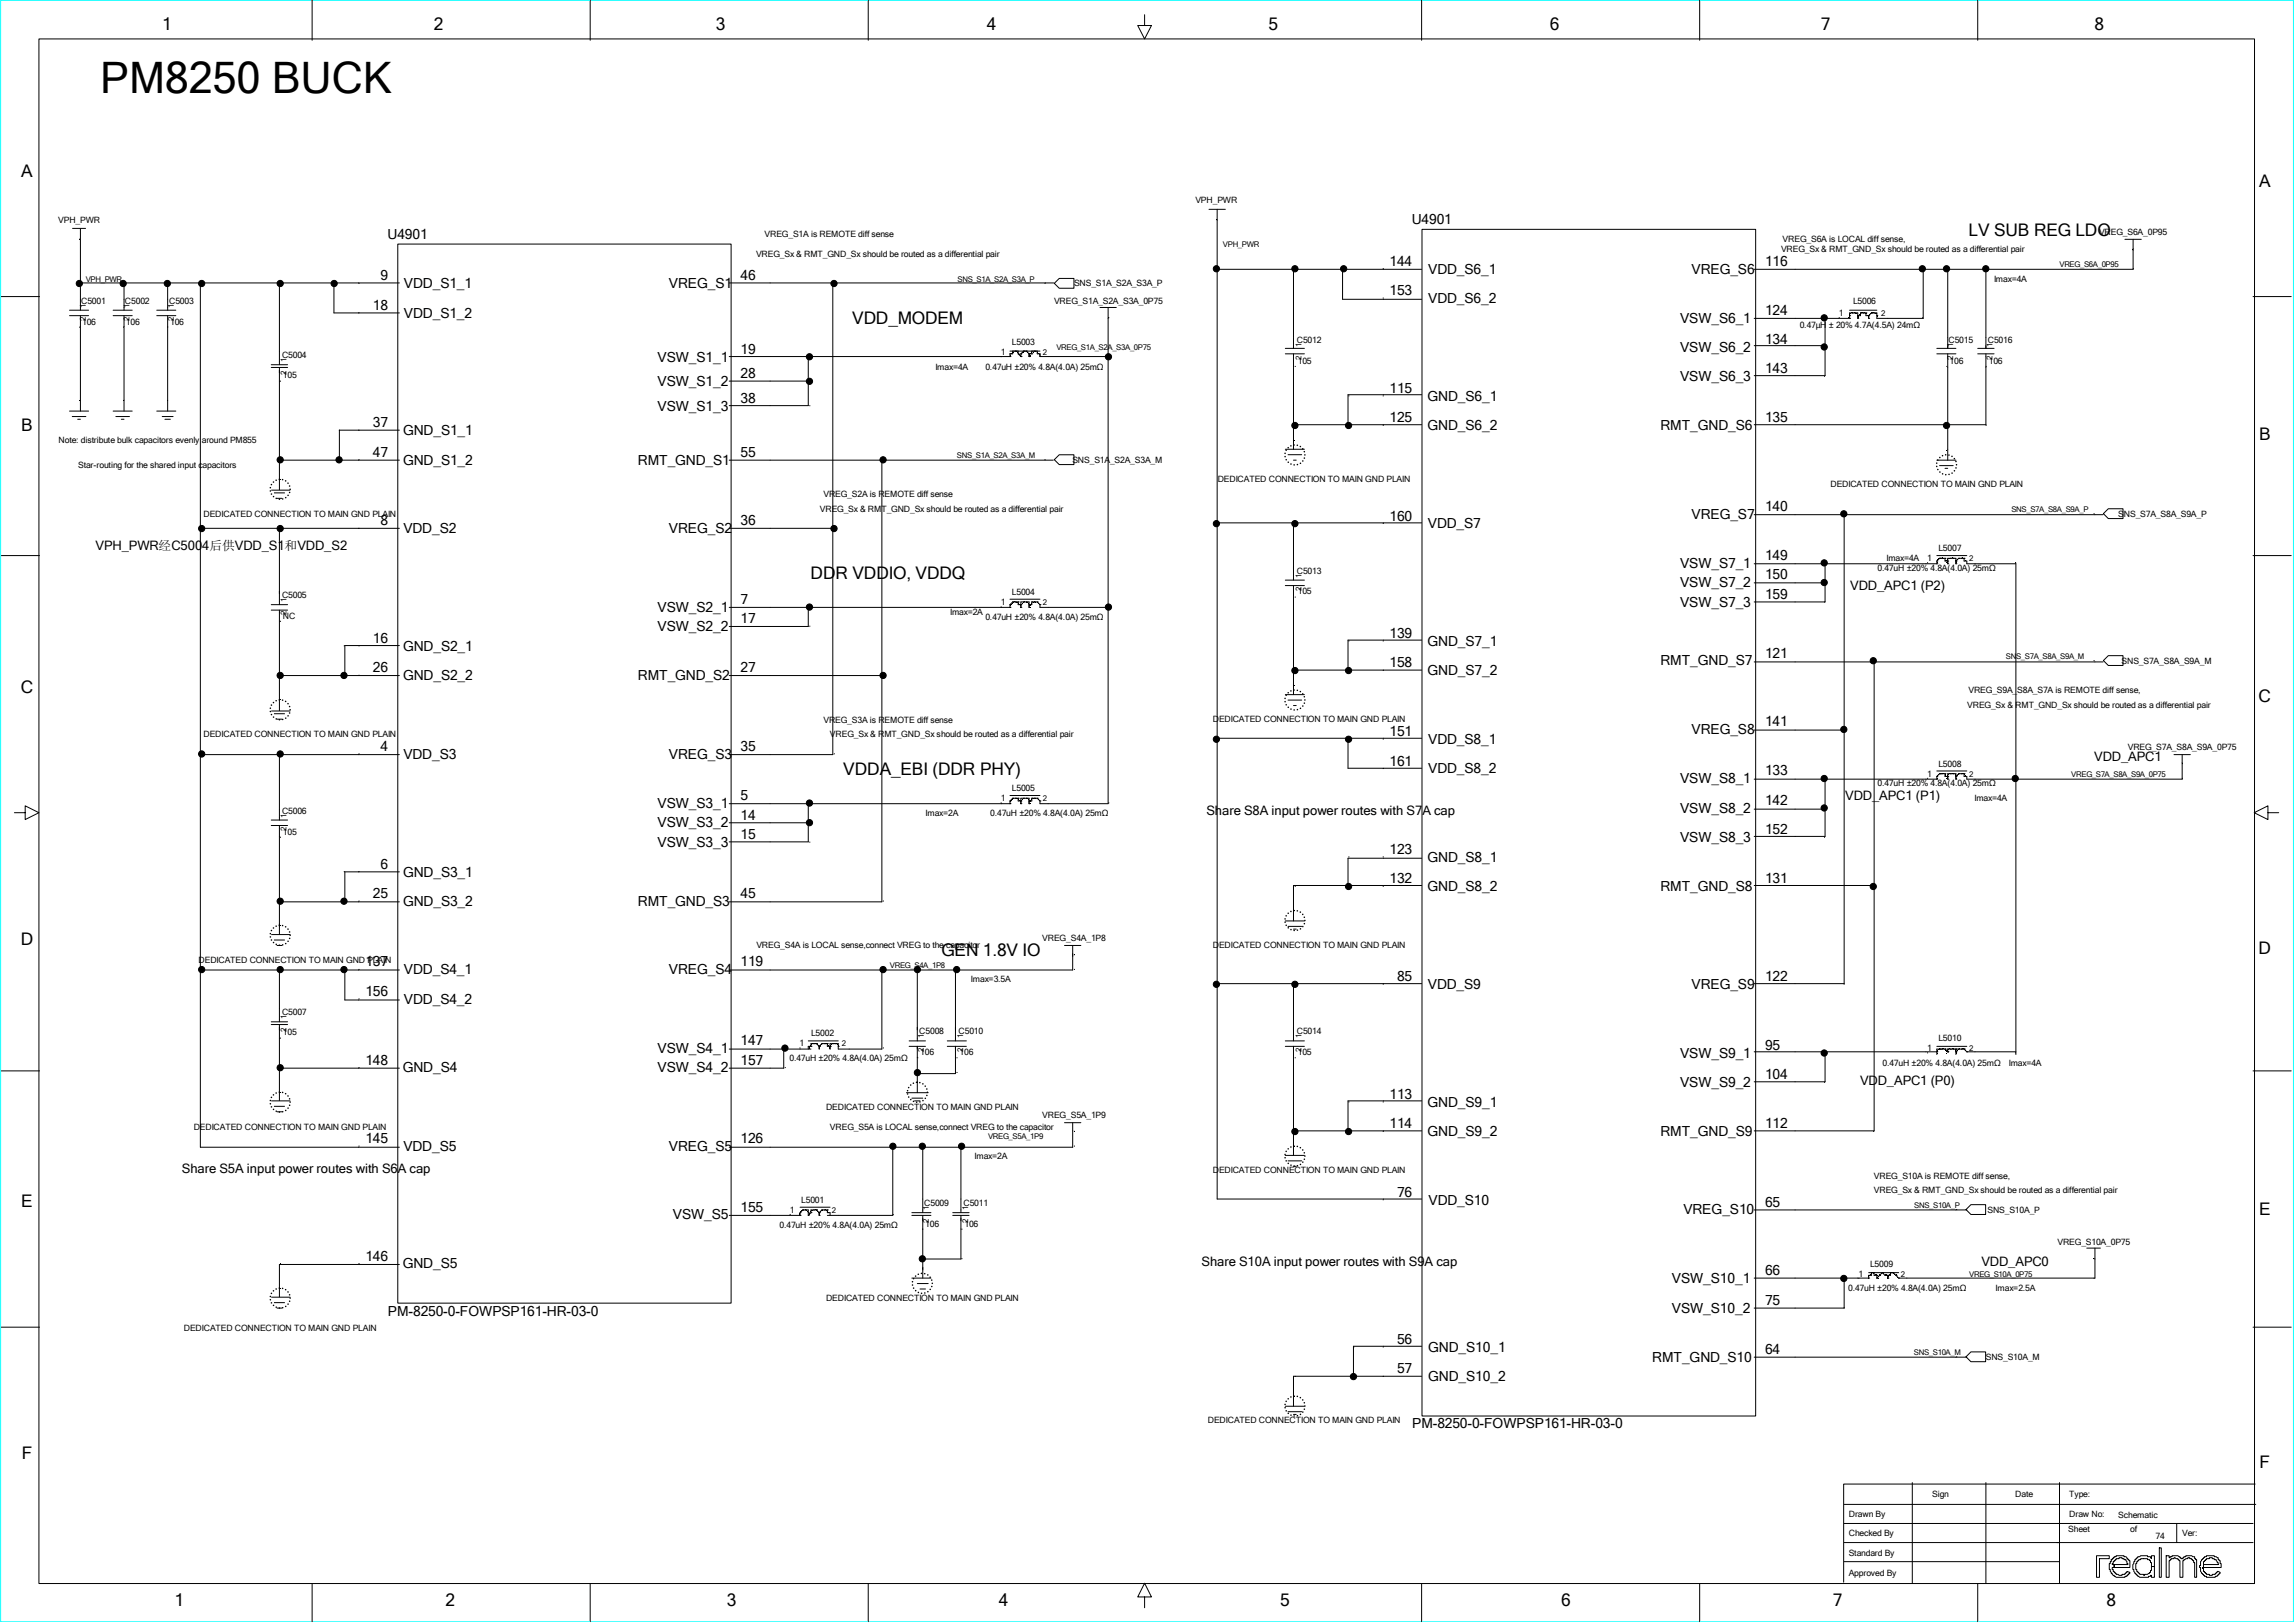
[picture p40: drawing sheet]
<svg xmlns="http://www.w3.org/2000/svg" width="297mm" height="210mm" viewBox="0 0 297 210" stroke-linecap="round" stroke-linejoin="round" font-family="sans-serif">
<defs><g id="words">
<text font-size="5.6" x="13" y="12">PM8250 BUCK</text>
<g font-size="2.2">
<text x="21" y="3.8">1</text>
<text x="56.1" y="3.8">2</text>
<text x="92.6" y="3.8">3</text>
<text x="127.7" y="3.8">4</text>
<text x="164.2" y="3.8">5</text>
<text x="200.6" y="3.8">6</text>
<text x="235.7" y="3.8">7</text>
<text x="271" y="3.8">8</text>
<text x="2.8" y="23">A</text>
<text x="292.4" y="24.1">A</text>
<text x="254.7" y="30.5">LV SUB REG LDO</text>
<text x="110.3" y="41.9">VDD_MODEM</text>
<text x="2.8" y="55.8">B</text>
<text x="292.4" y="56.9">B</text>
<text x="104.9" y="74.9">DDR VDDIO, VDDQ</text>
<text x="2.7" y="89.7">C</text>
<text x="292.3" y="90.8">C</text>
<text x="109.1" y="100.3">VDDA_EBI (DDR PHY)</text>
<text x="2.7" y="122.3">D</text>
<text x="121.8" y="123.7">GEN 1.8V IO</text>
<text x="292.3" y="123.4">D</text>
<text x="2.8" y="156.1">E</text>
<text x="292.4" y="157.3">E</text>
<text x="2.8" y="188.8">F</text>
<text x="292.4" y="189.9">F</text>
<text x="22.6" y="207.8">1</text>
<text x="57.7" y="207.8">2</text>
<text x="94.1" y="207.8">3</text>
<text x="129.3" y="207.8">4</text>
<text x="165.7" y="207.8">5</text>
<text x="202" y="207.8">6</text>
<text x="237.2" y="207.8">7</text>
<text x="272.6" y="207.8">8</text>
</g>
<g font-size="1.8">
<text x="182.7" y="29">U4901</text>
<text x="50.2" y="30.9">U4901</text>
<text x="179.8" y="34.4">144</text>
<text x="184.8" y="35.4">VDD_S6_1</text>
<text x="218.9" y="35.4">VREG_S6</text>
<text x="228.4" y="34.4">116</text>
<text x="48.3" y="40.1">18</text>
<text x="49.2" y="36.3">9</text>
<text x="52.3" y="37.3">VDD_S1_1</text>
<text x="52.3" y="41.1">VDD_S1_2</text>
<text x="86.6" y="37.3">VREG_S1</text>
<text x="95.8" y="36.3">46</text>
<text x="179.8" y="38.2">153</text>
<text x="184.8" y="39.2">VDD_S6_2</text>
<text x="217.4" y="41.7">VSW_S6_1</text>
<text x="228.4" y="40.7">124</text>
<text x="85.1" y="46.8">VSW_S1_1</text>
<text x="95.8" y="45.8">19</text>
<text x="217.4" y="45.5">VSW_S6_2</text>
<text x="228.4" y="44.5">134</text>
<text x="85.1" y="50">VSW_S1_2</text>
<text x="85.1" y="53.1">VSW_S1_3</text>
<text x="95.8" y="52.1">38</text>
<text x="95.8" y="48.9">28</text>
<text x="179.8" y="50.8">115</text>
<text x="184.7" y="51.9">GND_S6_1</text>
<text x="217.4" y="49.3">VSW_S6_3</text>
<text x="228.4" y="48.3">143</text>
<text x="48.3" y="59.1">47</text>
<text x="48.3" y="55.3">37</text>
<text x="52.2" y="56.3">GND_S1_1</text>
<text x="95.8" y="59.1">55</text>
<text x="179.8" y="54.7">125</text>
<text x="184.7" y="55.7">GND_S6_2</text>
<text x="214.9" y="55.7">RMT_GND_S6</text>
<text x="228.4" y="54.7">135</text>
<text x="52.2" y="60.1">GND_S1_2</text>
<text x="82.5" y="60.1">RMT_GND_S1</text>
<text x="49.2" y="68">8</text>
<text x="52.2" y="69">VDD_S2</text>
<text x="86.6" y="69">VREG_S2</text>
<text x="95.8" y="68">36</text>
<text x="179.8" y="67.4">160</text>
<text x="184.8" y="68.4">VDD_S7</text>
<text x="218.9" y="67.1">VREG_S7</text>
<text x="228.4" y="66.1">140</text>
<text x="217.4" y="73.5">VSW_S7_1</text>
<text x="217.4" y="76">VSW_S7_2</text>
<text x="228.4" y="77.5">159</text>
<text x="228.4" y="75">150</text>
<text x="228.4" y="72.4">149</text>
<text x="48.3" y="83.2">16</text>
<text x="85.1" y="79.2">VSW_S2_1</text>
<text x="85.1" y="81.7">VSW_S2_2</text>
<text x="95.8" y="80.6">17</text>
<text x="95.8" y="78.1">7</text>
<text x="179.8" y="82.6">139</text>
<text x="184.7" y="83.6">GND_S7_1</text>
<text x="217.4" y="78.5">VSW_S7_3</text>
<text x="48.3" y="87">26</text>
<text x="52.2" y="84.2">GND_S2_1</text>
<text x="52.2" y="88">GND_S2_2</text>
<text x="82.5" y="88">RMT_GND_S2</text>
<text x="95.8" y="87">27</text>
<text x="179.8" y="86.4">158</text>
<text x="184.7" y="87.4">GND_S7_2</text>
<text x="214.9" y="86.1">RMT_GND_S7</text>
<text x="228.4" y="85.1">121</text>
<text x="179.8" y="95.3">151</text>
<text x="218.9" y="95">VREG_S8</text>
<text x="228.4" y="94">141</text>
<text x="49.2" y="97.2">4</text>
<text x="52.2" y="98.2">VDD_S3</text>
<text x="86.6" y="98.2">VREG_S3</text>
<text x="95.8" y="97.2">35</text>
<text x="179.8" y="99.1">161</text>
<text x="184.8" y="96.3">VDD_S8_1</text>
<text x="184.8" y="100.1">VDD_S8_2</text>
<text x="217.4" y="101.3">VSW_S8_1</text>
<text x="228.4" y="100.3">133</text>
<text x="85.1" y="104.5">VSW_S3_1</text>
<text x="85.1" y="107.1">VSW_S3_2</text>
<text x="95.8" y="106">14</text>
<text x="95.8" y="103.5">5</text>
<text x="217.4" y="105.2">VSW_S8_2</text>
<text x="228.4" y="108">152</text>
<text x="228.4" y="104.1">142</text>
<text x="49.2" y="112.4">6</text>
<text x="52.2" y="113.4">GND_S3_1</text>
<text x="85.1" y="109.6">VSW_S3_3</text>
<text x="95.8" y="108.6">15</text>
<text x="179.8" y="110.5">123</text>
<text x="184.7" y="111.5">GND_S8_1</text>
<text x="217.4" y="109">VSW_S8_3</text>
<text x="48.3" y="116.2">25</text>
<text x="52.2" y="117.2">GND_S3_2</text>
<text x="82.5" y="117.2">RMT_GND_S3</text>
<text x="95.8" y="116.2">45</text>
<text x="179.8" y="114.3">132</text>
<text x="184.7" y="115.3">GND_S8_2</text>
<text x="214.9" y="115.3">RMT_GND_S8</text>
<text x="228.4" y="114.3">131</text>
<text x="47.3" y="125.1">137</text>
<text x="95.8" y="125.1">119</text>
<text x="47.3" y="128.9">156</text>
<text x="52.3" y="126.1">VDD_S4_1</text>
<text x="52.3" y="129.9">VDD_S4_2</text>
<text x="86.6" y="126.1">VREG_S4</text>
<text x="180.8" y="127">85</text>
<text x="184.8" y="128">VDD_S9</text>
<text x="218.9" y="128">VREG_S9</text>
<text x="228.4" y="127">122</text>
<text x="47.3" y="137.8">148</text>
<text x="85.1" y="136.2">VSW_S4_1</text>
<text x="95.8" y="137.8">157</text>
<text x="95.8" y="135.2">147</text>
<text x="217.4" y="136.9">VSW_S9_1</text>
<text x="228.4" y="135.8">95</text>
<text x="52.1" y="138.8">GND_S4</text>
<text x="85.1" y="138.8">VSW_S4_2</text>
<text x="179.8" y="142.2">113</text>
<text x="184.7" y="143.2">GND_S9_1</text>
<text x="217.4" y="140.7">VSW_S9_2</text>
<text x="228.4" y="139.7">104</text>
<text x="47.3" y="147.9">145</text>
<text x="52.2" y="148.9">VDD_S5</text>
<text x="86.6" y="148.9">VREG_S5</text>
<text x="95.8" y="147.9">126</text>
<text x="179.8" y="146">114</text>
<text x="184.7" y="147">GND_S9_2</text>
<text x="214.9" y="147">RMT_GND_S9</text>
<text x="228.4" y="146">112</text>
<text x="180.8" y="154.9">76</text>
<text x="184.9" y="155.9">VDD_S10</text>
<text x="87.1" y="157.8">VSW_S5</text>
<text x="95.8" y="156.8">155</text>
<text x="217.8" y="157.1">VREG_S10</text>
<text x="228.4" y="156.1">65</text>
<text x="47.3" y="163.1">146</text>
<text x="52.1" y="164.1">GND_S5</text>
<text x="216.4" y="166">VSW_S10_1</text>
<text x="228.4" y="165">66</text>
<text x="50.2" y="170.2">PM-8250-0-FOWPSP161-HR-03-0</text>
<text x="180.8" y="173.9">56</text>
<text x="216.4" y="169.8">VSW_S10_2</text>
<text x="228.4" y="168.8">75</text>
<text x="180.8" y="177.7">57</text>
<text x="184.8" y="174.9">GND_S10_1</text>
<text x="184.8" y="178.7">GND_S10_2</text>
<text x="213.8" y="176.2">RMT_GND_S10</text>
<text x="228.4" y="175.2">64</text>
<text x="182.7" y="184.8">PM-8250-0-FOWPSP161-HR-03-0</text>
</g>
<g font-size="1.7">
<text x="12.4" y="71.2">VPH_PWR经C5004后供VDD_S1和VDD_S2</text>
<text x="239.4" y="76.3">VDD_APC1 (P2)</text>
<text x="271" y="98.5">VDD_APC1</text>
<text x="156.1" y="105.5">Share S8A input power routes with S7A cap</text>
<text x="238.8" y="103.5">VDD_APC1 (P1)</text>
<text x="240.7" y="140.3">VDD_APC1 (P0)</text>
<text x="23.5" y="151.8">Share S5A input power routes with S6A cap</text>
<text x="155.5" y="163.8">Share S10A input power routes with S9A cap</text>
<text x="256.4" y="163.8">VDD_APC0</text>
</g>
<g font-size="1.1">
<text x="7.5" y="28.8">VPH_PWR</text>
<text x="154.7" y="26.3">VPH_PWR</text>
<text x="97.8" y="33.3">VREG_Sx &amp; RMT_GND_Sx should be routed as a differential pair</text>
<text x="98.9" y="30.7">VREG_S1A is REMOTE diff sense</text>
<text x="230.5" y="32.6">VREG_Sx &amp; RMT_GND_Sx should be routed as a differential pair</text>
<text x="230.7" y="31.4">VREG_S6A is LOCAL diff sense,</text>
<text x="271.6" y="30.5">VREG_S6A_0P95</text>
<text x="10.5" y="39.4">C5001</text>
<text x="16.2" y="39.4">C5002</text>
<text x="21.9" y="39.4">C5003</text>
<text x="136.4" y="39.4">VREG_S1A_S2A_S3A_0P75</text>
<text x="139" y="37.1">SNS_S1A_S2A_S3A_P</text>
<text x="238" y="40.9">1</text>
<text x="239.8" y="39.3">L5006</text>
<text x="258" y="36.4">Imax=4A</text>
<text x="10.6" y="42">106</text>
<text x="16.3" y="42">106</text>
<text x="22" y="42">106</text>
<text x="36.5" y="46.3">C5004</text>
<text x="121" y="47.8">Imax=4A</text>
<text x="127.5" y="47.8">0.47uH ±20% 4.8A(4.0A) 25mΩ</text>
<text x="129.5" y="45.9">1</text>
<text x="131" y="44.6">L5003</text>
<text x="167.8" y="44.4">C5012</text>
<text x="168" y="47.1">105</text>
<text x="232.9" y="42.5">0.47μH ± 20% 4.7A(4.5A) 24mΩ</text>
<text x="252.2" y="44.4">C5015</text>
<text x="252.3" y="47.1">106</text>
<text x="257.2" y="44.4">C5016</text>
<text x="257.4" y="47.1">106</text>
<text x="36.6" y="49">105</text>
<text x="7.6" y="57.3">Note: distribute bulk capacitors evenly around PM855</text>
<text x="138.8" y="59.9">SNS_S1A_S2A_S3A_M</text>
<text x="10.1" y="60.5">Star-routing for the shared input capacitors</text>
<text x="106.6" y="64.3">VREG_S2A is REMOTE diff sense</text>
<text x="157.6" y="62.3">DEDICATED CONNECTION TO MAIN GND PLAIN</text>
<text x="236.9" y="63">DEDICATED CONNECTION TO MAIN GND PLAIN</text>
<text x="26.3" y="66.9">DEDICATED CONNECTION TO MAIN GND PLAIN</text>
<text x="106.1" y="66.2">VREG_Sx &amp; RMT_GND_Sx should be routed as a differential pair</text>
<text x="250.9" y="71.3">L5007</text>
<text x="274.1" y="66.9">SNS_S7A_S8A_S9A_P</text>
<text x="36.5" y="77.4">C5005</text>
<text x="131" y="77">L5004</text>
<text x="167.8" y="74.2">C5013</text>
<text x="168" y="76.9">105</text>
<text x="243" y="73.9">0.47uH ±20% 4.8A(4.0A) 25mΩ</text>
<text x="244.1" y="72.6">Imax=4A</text>
<text x="249.4" y="72.6">1</text>
<text x="36.6" y="80.1">NC</text>
<text x="122.9" y="79.5">Imax=2A</text>
<text x="127.5" y="80.2">0.47uH ±20% 4.8A(4.0A) 25mΩ</text>
<text x="129.5" y="78.3">1</text>
<text x="254.7" y="89.7">VREG_S9A_S8A_S7A is REMOTE diff sense,</text>
<text x="274.6" y="85.9">SNS_S7A_S8A_S9A_M</text>
<text x="26.3" y="95.4">DEDICATED CONNECTION TO MAIN GND PLAIN</text>
<text x="106.6" y="93.5">VREG_S3A is REMOTE diff sense</text>
<text x="107.4" y="95.4">VREG_Sx &amp; RMT_GND_Sx should be routed as a differential pair</text>
<text x="156.9" y="93.4">DEDICATED CONNECTION TO MAIN GND PLAIN</text>
<text x="254.6" y="91.6">VREG_Sx &amp; RMT_GND_Sx should be routed as a differential pair</text>
<text x="243" y="101.8">0.47uH ±20% 4.8A(4.0A) 25mΩ</text>
<text x="249.4" y="100.5">1</text>
<text x="250.9" y="99.2">L5008</text>
<text x="275.4" y="97.1">VREG_S7A_S8A_S9A_0P75</text>
<text x="36.5" y="105.3">C5006</text>
<text x="36.6" y="108">105</text>
<text x="119.8" y="105.6">Imax=2A</text>
<text x="128.2" y="105.6">0.47uH ±20% 4.8A(4.0A) 25mΩ</text>
<text x="129.5" y="103.7">1</text>
<text x="131" y="102.4">L5005</text>
<text x="255.5" y="103.7">Imax=4A</text>
<text x="25.7" y="124.6">DEDICATED CONNECTION TO MAIN GND PLAIN</text>
<text x="97.9" y="122.7">VREG_S4A is LOCAL sense,connect VREG to the capacitor</text>
<text x="134.9" y="121.8">VREG_S4A_1P8</text>
<text x="156.9" y="122.6">DEDICATED CONNECTION TO MAIN GND PLAIN</text>
<text x="36.5" y="131.3">C5007</text>
<text x="125.7" y="127.1">Imax=3.5A</text>
<text x="36.6" y="134">105</text>
<text x="102.2" y="137.3">0.47uH ±20% 4.8A(4.0A) 25mΩ</text>
<text x="103.5" y="135.4">1</text>
<text x="105" y="134.1">L5002</text>
<text x="119" y="133.9">C5008</text>
<text x="119.1" y="136.5">106</text>
<text x="124" y="133.9">C5010</text>
<text x="124.2" y="136.5">106</text>
<text x="167.8" y="133.9">C5014</text>
<text x="168" y="136.5">105</text>
<text x="243.6" y="137.9">0.47uH ±20% 4.8A(4.0A) 25mΩ</text>
<text x="249.4" y="136">1</text>
<text x="250.9" y="134.7">L5010</text>
<text x="260" y="137.9">Imax=4A</text>
<text x="106.9" y="143.6">DEDICATED CONNECTION TO MAIN GND PLAIN</text>
<text x="25.1" y="146.2">DEDICATED CONNECTION TO MAIN GND PLAIN</text>
<text x="107.4" y="146.2">VREG_S5A is LOCAL sense,connect VREG to the capacitor</text>
<text x="126.1" y="150">Imax=2A</text>
<text x="134.9" y="144.6">VREG_S5A_1P9</text>
<text x="103.7" y="155.7">L5001</text>
<text x="156.9" y="151.8">DEDICATED CONNECTION TO MAIN GND PLAIN</text>
<text x="242.5" y="152.5">VREG_S10A is REMOTE diff sense,</text>
<text x="242.5" y="154.4">VREG_Sx &amp; RMT_GND_Sx should be routed as a differential pair</text>
<text x="100.9" y="158.8">0.47uH ±20% 4.8A(4.0A) 25mΩ</text>
<text x="102.2" y="156.9">1</text>
<text x="119.6" y="156">C5009</text>
<text x="119.7" y="158.7">106</text>
<text x="124.7" y="156">C5011</text>
<text x="124.8" y="158.7">106</text>
<text x="257.2" y="156.9">SNS_S10A_P</text>
<text x="266.3" y="161.1">VREG_S10A_0P75</text>
<text x="239.2" y="167.1">0.47uH ±20% 4.8A(4.0A) 25mΩ</text>
<text x="240.5" y="165.2">1</text>
<text x="242" y="163.9">L5009</text>
<text x="258.3" y="167.1">Imax=2.5A</text>
<text x="23.8" y="172.2">DEDICATED CONNECTION TO MAIN GND PLAIN</text>
<text x="106.9" y="168.4">DEDICATED CONNECTION TO MAIN GND PLAIN</text>
<text x="257" y="176">SNS_S10A_M</text>
<text x="156.3" y="184.1">DEDICATED CONNECTION TO MAIN GND PLAIN</text>
<text x="239.3" y="196.3">Drawn By</text>
<text x="250" y="193.7">Sign</text>
<text x="260.8" y="193.7">Date</text>
<text x="267.8" y="193.7">Type:</text>
<text x="267.8" y="196.3">Draw No:</text>
<text x="274.1" y="196.4">Schematic</text>
<text x="239.3" y="198.8">Checked By</text>
<text x="239.3" y="201.3">Standard By</text>
<text x="239.3" y="203.9">Approved By</text>
<text x="267.7" y="198.3">Sheet</text>
<text x="275.7" y="198.3">of</text>
<text x="279" y="199.2">74</text>
<text x="282.4" y="198.8">Ver:</text>
</g>
<g font-size="1">
<text x="158.3" y="32">VPH_PWR</text>
<text x="266.5" y="34.5">VREG_S6A_0P95</text>
<text x="11.1" y="41.6" transform="rotate(-90 11.1 41.6)">2</text>
<text x="11.1" y="39.9" transform="rotate(-90 11.1 39.9)">1</text>
<text x="11.1" y="36.4">VPH_PWR</text>
<text x="16.8" y="41.6" transform="rotate(-90 16.8 41.6)">2</text>
<text x="16.8" y="39.9" transform="rotate(-90 16.8 39.9)">1</text>
<text x="22.5" y="41.6" transform="rotate(-90 22.5 41.6)">2</text>
<text x="22.5" y="39.9" transform="rotate(-90 22.5 39.9)">1</text>
<text x="123.9" y="36.4">SNS_S1A_S2A_S3A_P</text>
<text x="243.5" y="40.9">2</text>
<text x="37.1" y="46.8" transform="rotate(-90 37.1 46.8)">1</text>
<text x="134.9" y="45.9">2</text>
<text x="136.7" y="45.3">VREG_S1A_S2A_S3A_0P75</text>
<text x="168.4" y="46.6" transform="rotate(-90 168.4 46.6)">2</text>
<text x="168.4" y="44.9" transform="rotate(-90 168.4 44.9)">1</text>
<text x="252.8" y="46.6" transform="rotate(-90 252.8 46.6)">2</text>
<text x="252.8" y="44.9" transform="rotate(-90 252.8 44.9)">1</text>
<text x="257.8" y="46.6" transform="rotate(-90 257.8 46.6)">2</text>
<text x="257.8" y="44.9" transform="rotate(-90 257.8 44.9)">1</text>
<text x="37.1" y="48.5" transform="rotate(-90 37.1 48.5)">2</text>
<text x="123.8" y="59.2">SNS_S1A_S2A_S3A_M</text>
<text x="260.3" y="66.2">SNS_S7A_S8A_S9A_P</text>
<text x="37.1" y="77.9" transform="rotate(-90 37.1 77.9)">1</text>
<text x="168.4" y="76.5" transform="rotate(-90 168.4 76.5)">2</text>
<text x="168.4" y="74.7" transform="rotate(-90 168.4 74.7)">1</text>
<text x="254.8" y="72.6">2</text>
<text x="37.1" y="79.6" transform="rotate(-90 37.1 79.6)">2</text>
<text x="134.9" y="78.3">2</text>
<text x="259.6" y="85.2">SNS_S7A_S8A_S9A_M</text>
<text x="254.8" y="100.5">2</text>
<text x="268" y="100.5">VREG_S7A_S8A_S9A_0P75</text>
<text x="37.1" y="107.6" transform="rotate(-90 37.1 107.6)">2</text>
<text x="37.1" y="105.8" transform="rotate(-90 37.1 105.8)">1</text>
<text x="134.9" y="103.7">2</text>
<text x="115.2" y="125.2">VREG_S4A_1P8</text>
<text x="37.1" y="131.8" transform="rotate(-90 37.1 131.8)">1</text>
<text x="37.1" y="133.6" transform="rotate(-90 37.1 133.6)">2</text>
<text x="108.9" y="135.4">2</text>
<text x="119.6" y="136.1" transform="rotate(-90 119.6 136.1)">2</text>
<text x="119.6" y="134.4" transform="rotate(-90 119.6 134.4)">1</text>
<text x="124.6" y="136.1" transform="rotate(-90 124.6 136.1)">2</text>
<text x="124.6" y="134.4" transform="rotate(-90 124.6 134.4)">1</text>
<text x="168.4" y="136.1" transform="rotate(-90 168.4 136.1)">2</text>
<text x="168.4" y="134.4" transform="rotate(-90 168.4 134.4)">1</text>
<text x="254.8" y="136">2</text>
<text x="127.9" y="147.4">VREG_S5A_1P9</text>
<text x="107.7" y="156.9">2</text>
<text x="120.2" y="158.3" transform="rotate(-90 120.2 158.3)">2</text>
<text x="120.2" y="156.5" transform="rotate(-90 120.2 156.5)">1</text>
<text x="125.3" y="158.3" transform="rotate(-90 125.3 158.3)">2</text>
<text x="125.3" y="156.5" transform="rotate(-90 125.3 156.5)">1</text>
<text x="247.7" y="156.3">SNS_S10A_P</text>
<text x="246" y="165.2">2</text>
<text x="254.8" y="165.2">VREG_S10A_0P75</text>
<text x="247.7" y="175.3">SNS_S10A_M</text>
</g>
</g></defs>
<path d="M.1 0h296.7v209.8h-296.7z" fill="none" stroke="#0ff" stroke-width=".13"/>
<g fill="none" stroke="#000" stroke-width=".13">
<path d="M40.4 0v5.2M76.4 0v5.2M112.4 0v5.2M184 0v5.2M220 0v5.2M255.9 0v5.2M5 5h286.8v199.9h-286.8zM148.1 1.9v1.4h.9l-.9 1.7-.9-1.7h.9M.2 38.4h4.9M9.3 29.6h1.8M10.1 36.6h41.6M10.4 29.6v10.5"/>
<path d="M16.1 36.6v3.5M21.7 36.6v3.5M25.9 36.6v111.8h25.8M36.2 36.6v10.6M43.2 36.6v3.9h8.5M51.5 31.6h43.1v137h-43.1zM94.4 36.6h41.9M107.8 36.6v61h-13.4M137.1 36h1.9v1.3h-1.9l-.7-.6zM142.3 39.8h2.2M143.4 39.8v64.2h-8.8v-.4M156.5 27.1h2.1"/>
<path d="M157.5 27.1v128h26.5M157.5 34.8h26.5M167.4 34.8v10.3M173.7 34.8v3.9h10.3M184 29.7h43.2v153.5h-43.2zM248.9 34.8v6.4h-6v-.7h-.7M252.1 34.8v10.3M257 34.8v10.3M275 31h2.1M276 31v3.8h-49M291.6 38.4h4.9M9 53.2h2.5"/>
<path d="M9 40.8h2.5M9 40.1h2.5M9.3 53.9h1.8M10.1 54.2h.3M10.4 40.8v12.4M14.6 53.2h2.5M14.6 40.8h2.5M14.6 40.1h2.5M15 53.9h1.8M15.7 54.2h.4M16.1 40.8v12.4M20.3 53.2h2.5"/>
<path d="M20.3 40.8h2.5M20.3 40.1h2.5M21 53.9h1.4M21.3 54.2h.7M21.7 40.8v12.4M35.1 47.5h2.1M35.1 47.2h2.1M36.2 47.5v15.9M36.2 59.5h15.5M51.7 55.7h-7.8v3.8M94.4 59.5h41.9M94.4 46.1h36.3"/>
<path d="M94.4 49.3h10.2M104.6 46.1v6.4h-10.2M114.1 59.5v57.2h-19.7M130.7 45.8h.1M130.7 46.1h.1M130.7 45.8v.3M130.7 45.4h3.9M131.1 45.4v.4h-.4M131.4 45.4h.1M131.8 45.8h.1M131.8 45.4v.4M131.8 45.8l.3 .3"/>
<path d="M132.1 45.8h.1M132.1 46.1h.1M132.1 45.8v.3M132.5 45.4h.1M132.5 45.4l-.4 .4M132.8 45.4h.1M132.8 45.4l.4 .4M133.2 46.1h.1M133.2 45.8h.1M133.2 45.8h.3M133.2 45.8v.3M133.5 45.8h.1"/>
<path d="M133.5 45.4v.4M133.9 45.4h.1M134.2 45.4v.4h.4v.3h8.8M137.1 58.8h1.9v1.3h-1.9l-.7-.6zM166.3 58.1h2.5M166.3 45.8h2.5M166.3 45.1h2.5M166.7 58.8h1.8M167.4 59.5h.3M167.4 45.8v12.3M167.4 55h16.6M184 51.1h-9.6v3.9"/>
<path d="M227 41.2h12.4M227 44.7h9.2M236.2 41.2v7.4h-9.2M239.4 40.8h.1M239.4 41.2h.1M239.4 41.2v-.7h1v.7M239.4 40.1h3.5M239.7 40.5h.1M240.1 40.5h.1M240.4 41.2h.1M240.4 40.8h.1M240.8 40.5h.1"/>
<path d="M240.8 40.5h.7M240.8 40.5v.3h-.4M241.1 40.5h.1M241.5 40.5h.1M241.5 40.5v.3h.3M241.8 40.8h.1M241.8 41.2h.1M241.8 40.8v.4M242.2 40.5h.1M242.2 40.5l-.4 .3M242.5 40.5h.1M242.9 40.8h.1"/>
<path d="M250.6 59.5h2.5M250.6 45.8h2.5M250.6 45.1h2.5M252.1 45.8v13.7M255.9 45.8h2.2M255.9 45.1h2.2M257 45.8v9.2h-30M.2 71.9h4.9M25.9 68.4h25.8M35.1 63.4h2.5M35.1 78.9h2.1M35.1 78.2h2.1"/>
<path d="M35.5 63.8h1.4M35.8 64.5h.7M36.2 68.4v9.8M36.2 78.9v13.1M94.4 78.6h36.3M94.4 68.4h13.4M104.6 78.6v2.5h-10.2M130.7 78.2h.1M130.7 78.6h.1M130.7 78.2v.4M130.7 77.5h3.9M131.1 77.9h.1"/>
<path d="M131.1 77.9h.7M131.1 77.9l-.4 .3M131.4 77.9h.1M131.8 77.9h.1M131.8 77.9v.3h.3M132.1 78.2h.1M132.1 78.6h.1M132.1 78.6v-.7h1.1v.7M132.5 77.9h.1M132.8 77.9h.1M133.2 78.6h.1M133.2 78.2h.1"/>
<path d="M133.5 77.9h.1M133.5 77.9h.7M133.5 77.9v.3h-.3M133.9 77.9h.1M134.2 77.9h.1M134.2 77.9l.4 .3M134.6 78.2h.1M134.6 78.2v.4h8.8M157.5 67.7h26.5M166.3 75.8h2.5M166.3 75.1h2.5M167.4 67.7v7.4"/>
<path d="M167.4 75.8v14.1M227 66.6h45.2M227 72.9h23.6M227 75.4h9.2M236.2 72.9v5h-9.2M238.7 66.6v60.7h-11.7M250.6 72.6h.1M250.6 72.9h.1M250.6 71.9h3.9M250.6 72.6v.3M251 72.2h.1M251 60.2h1.8"/>
<path d="M251 72.2h.7M251 72.2l-.4 .4M251.7 72.2h.1M251.7 60.6h.4M251.7 72.2v.4h.4M252.1 72.6h.1M252.1 72.9h.1M252.1 72.9v-.7h1v.7M252.4 72.2h.1M252.8 72.2h.1M253.1 72.6h.1M253.1 72.9h.1"/>
<path d="M253.5 72.2h.1M253.5 72.2h.7M253.5 72.2l-.4 .4M253.8 72.2h.1M254.2 72.2h.1M254.2 72.2v.4h.3v.3h6.4v63.5M272.2 66.5l.6-.7h1.9v1.3h-1.9zM291.6 71.9h4.9M25.9 97.6h25.8M35.1 92h2.5M35.5 92.3h1.4M35.8 93.1h.7"/>
<path d="M36.2 97.6v8.5M36.2 87.4h15.5M51.7 83.5h-7.1v3.9M94.4 87.4h19.7M157.5 95.5h26.5M166.3 89.9h2.5M166.7 90.6h1.8M167.4 91.3h.3M167.4 86.7h16.6M174.4 95.5v3.9h9.6M184 82.8h-9.6v3.9M227 85.6h45.2"/>
<path d="M227 94.5h11.7M242.5 85.6v60.7h-15.5M250.6 99.8h3.9M272.2 85.5l.6-.7h1.9v1.3h-1.9zM281.3 97.6h2.2M282.4 97.6v3.2h-27.9v-.3h-.3v-.4M1.9 105.2h1.4v-.9l1.7 .9-1.7 .8v-.8M35.1 106.8h2.1M35.1 106.1h2.1M36.2 106.8v14.1M36.2 116.7h15.5M51.7 112.8h-7.1v3.9"/>
<path d="M94.4 104h36.3M94.4 106.5h10.2M104.6 104v4.9h-10.2M130.7 103.6h.1M130.7 104h.1M130.7 102.9h3.9M130.7 103.6v.4M131.1 103.3h.1M131.1 103.3h.7M131.1 103.3l-.4 .3M131.4 103.3h.1M131.8 103.3h.1"/>
<path d="M131.8 103.3v.3h.3M132.1 103.6h.1M132.1 104h.1M132.1 104v-.7h1.1v.7M132.5 103.3h.1M132.8 103.3h.1M133.2 104h.1M133.2 103.6h.1M133.5 103.3h.1M133.5 103.3h.7M133.5 103.3v.3h-.3M133.9 103.3h.1"/>
<path d="M134.2 103.3h.1M134.2 103.3l.4 .3M134.6 103.6h.1M166.3 119.2h2.5M166.7 119.9h1.8M184 114.6h-16.6v4.6M184 111h-9.6v3.6M227 114.6h15.5M227 100.8h23.6M227 104.7h9.2M236.2 100.8v7.4h-9.2M250.6 100.5h.1"/>
<path d="M250.6 100.8h.1M250.6 100.5v.3M251 100.1h.1M251 100.1h.7M251 100.1l-.4 .4M251.7 100.1h.1M251.7 100.1v.4h.4M252.1 100.5h.1M252.1 100.8h.1M252.1 100.8v-.7h1v.7M252.4 100.1h.1M252.8 100.1h.1"/>
<path d="M253.1 100.5h.1M253.1 100.8h.1M253.5 100.1h.1M253.5 100.1h.7M253.5 100.1l-.4 .4M253.8 100.1h.1M254.2 100.1h.1M293.5 105.2v-.9l-1.8 .9 1.8 .8v-.8h1.4M.2 138.6h4.9M25.9 125.5h25.8M35.1 120.9h2.5M35.1 132.6h2.1"/>
<path d="M35.1 132.2h2.1M35.5 121.6h1.4M35.8 122.3h.7M36.2 125.5v6.7M36.2 132.6v9.8M36.2 138.2h15.5M44.6 125.5v3.9h7.1M94.4 135.7h10.6M101.4 135.7v2.5h-7M104.6 134.7h3.9M105 135.4h.1M105 135.4h-.4v.3"/>
<path d="M105.3 135h.1M105.7 135h.1M105.7 135h-.7v.4M105.7 135l.3 .4M106 135.4h.1M106 135.4v.3M106.4 135h.1M106.4 135h.7M106.4 135l-.4 .4M106.7 135h.1M107.1 135h.1M107.1 135v.4h.3"/>
<path d="M107.4 135.4h.1M107.8 135h.1M108.1 135h.1M108.5 135.4h.1M114.1 125.5v10.2h-5.6v-.7h-1.1v.7M117.7 135.4h2.1M117.7 134.7h2.1M118.7 125.5v9.2M118.7 135.4v6M122.6 135.4h2.5M122.6 134.7h2.5M123.6 135.4v3.5h-4.9"/>
<path d="M123.6 125.5v9.2M137.8 122.3h2.1M138.8 122.3v3.2h-44.4M157.5 127.3h26.5M166.3 135.4h2.5M166.3 134.7h2.5M167.4 127.3v7.4M167.4 135.4v14.1M167.4 120.2h.3M227 136.1h23.6M236.2 136.1v3.9h-9.2M250.6 136.1h.1"/>
<path d="M250.6 135.4h3.9M251 135.7h.1M251.7 135.7h.1M251.7 135.7h-1.1v.7M251.7 135.7l.4 .4M252.1 135.7h.1M252.1 136.1h.1M252.1 135.7v.4M252.1 135.7h2.1M252.4 135.7h.1M252.8 135.7h.1M253.1 136.1h.1"/>
<path d="M253.1 135.7h.1M253.1 135.7v.7M253.5 135.7h.1M253.8 135.7h.1M254.2 135.7h.1M254.2 135.7l.3 .4M254.5 136.1h.1M254.5 136.1h6.4M291.6 138.6h4.9M35.1 142.4h2.5M35.5 143.1h1.4M35.8 143.9h.7"/>
<path d="M94.4 157.3h9.1M103.5 156.9h.1M103.5 157.3h.1M103.5 156.2h3.9M103.5 156.9v.4M103.9 156.6h.1M103.9 156.6h.7v.7M103.9 156.6l-.4 .3M104.2 156.6h.1M104.6 157.3h.1M104.6 156.9h.1M105 156.9h.1"/>
<path d="M105 156.9l-.4 .4M105.3 156.6h.1M105.7 156.6h.1M105.7 156.6h-.7v.3M105.7 156.6l.3 .3M106 156.9h.1M106 157.3h.1M106 156.9v.4M106.4 156.6h.1M106.4 156.6h.7M106.4 156.6l-.4 .3M106.7 156.6h.1"/>
<path d="M107.1 156.6h.1M107.1 156.6v.3h.3v.4M115.5 148.4v8.9h-8.4M117.3 141.4h2.8M118 142.1h1.4M118 157.3h2.5M118 156.9h2.5M118.4 142.4h.7M119.4 148.4v8.5M119.4 157.3v8.1M123.3 157.3h2.1M123.3 156.9h2.1"/>
<path d="M124.4 148.4v8.5M124.4 157.3v5.6h-5M137.8 145.3h2.1M138.8 145.3v3.1h-44.4M166.3 149.5h2.5M166.7 150.2h1.8M167.4 150.9h.3M167.4 146.3h16.6M184 142.4h-9.6v3.9M227 156.6h27.5M255.1 155.9h1.9v1.2h-1.9l-.7-.6zM.2 171.7h4.9"/>
<path d="M35.1 167.8h2.5M35.5 168.5h1.4M35.8 169.3h.7M51.7 163.6h-15.5v4.2M118 165.4h2.5M118.7 166.1h1.4M119.1 166.8h.7M184 178.1h-16.6v3.9M184 174.2h-8.8v3.9M227 165.4h14.8M227 175.6h27.5M238.7 165.4v3.9h-11.7"/>
<path d="M241.8 165h.1M241.8 165.4h.1M241.8 164.7h3.9M241.8 165v.4M242.2 164.7h.1M242.2 164.7v.3h-.4M242.5 164.7v.3h.4M242.9 165.4h.1M242.9 165h.1M242.9 165v.4M243.2 165h.1M243.6 164.7h.1"/>
<path d="M243.6 164.7l.3 .3M243.6 164.7l-.7 .7M243.9 165h.1M244.3 165h.1M244.3 165.4h.1M244.3 165v.4M244.7 164.7v.3h-.8M245 164.7l.7 .7M245.4 165h.1M245.7 165.4h.1M255.1 174.9h1.9v1.3h-1.9l-.7-.6zM270.1 161.5h1.7"/>
<path d="M271.1 161.5v3.9h-25.4M291.6 171.7h4.9M166.3 182h2.5M166.7 182.7h1.8M167.4 183h.3M238.7 194.7h53.2M238.7 199.6h52.9M238.7 197.1h52.9M247.5 191.8v13.1M257 191.8v13.1M266.5 191.8v13.1M281.7 197.1v2.5"/>
<path d="M291.8 192h-53.2v12.7M40.4 204.9v4.9M76.4 204.9v4.9M112.4 204.9v4.9M148.1 206.6h.9l-.9-1.7-.9 1.7h.9v1.4M184 204.9v4.9M220 204.9v4.9M238.7 202.1h27.8M255.9 204.9v4.9M271.3 201.3h1.7v.4h-1.3v2.4h-.4zM273.2 201.8h.1v-.1l.3-.2v-.1h.3v-.1h1v.1h.2l.2 .3h.1v.1l.2 .1v.9h-2v-.4h1.8v-.1h-.1l-.2-.5h-.2v-.1h-.3v-.2h-.4v.2h-.3v.1h-.2v.1l-.2 .2v.2h-.2v.1h.3v.4h-.3v.3h.2v.2l.2 .2v.1h.2v.1h.2l.1 .1 .8-.1 .1-.2h.2v-.2l.3 .2v.1l-.2 .1-.1 .3h-.3v.1h-1.1l-.3-.1v-.2h-.1l-.2-.2h-.1l-.1-.5h-.1v-.8h.1zM276.4 201.7h.1l.1-.3h.3l.1-.1h.9v.1h.4l.1 .3v-.4h.4v1.4h-.4v-.5h-.1v-.3h-.1v-.1h-.3v-.1h-.9v.1h-.2v.1l-.3 .2v.2h-.1v.8h.1v.2h.1v.2h.2l.1 .2h.5v.1h.1v-.1h.4l.3-.1v-.1h.1v-.3h.1v-.5h.4v1.4h-.4v-.3h-.1v.2h-.3v.1h-1.1l-.3-.1-.1-.3h-.1v-.1h-.1l-.2-.3v-.2h-.1v-.7z"/>
<path d="M279.4 200.3h.3v3.8h-.3zM280.3 201.3h.4v.2h.1v-.1h.3v-.1h.8l.2 .1 .1 .3h.3l.1-.3h.3v-.1h.7l.2 .1h.2v.3l.3 .1v2.3h-.3v-1.9h-.1v-.3h-.1l-.2-.2h-.2v-.2h-.3v.2h-.2l-.3 .1v.1h-.1v2.2h-.4v-2.2h-.1l-.1-.2h-.3l-.1-.2h-.2v.2h-.3l-.2 .2h-.1v2.2h-.4zM284.9 201.8h.1v-.1l.3-.2v-.1h.2v-.1h1.1v.1l.5 .1v.3l.2 .1v.4h.1v.5h-2.2v-.4h1.9v-.2h-.2l-.1-.4-.5-.1v-.2h-.4v.2h-.4v.1h-.1v.1l-.2 .2v.7h-.2v.1h.2v.4l.2 .2v.1h.1v.1h.4v.1l.8-.1 .1-.2h.1v-.2l.4 .2v.1l-.2 .1-.2 .3h-.2v.1h-1.2v-.1h-.2v-.2h-.1l-.2-.2h-.1l-.1-.3v-.5h-.2z"/>
<circle cx="10.3" cy="36.7" r=".4"/>
<circle cx="15.9" cy="36.7" r=".4"/>
<circle cx="21.7" cy="36.7" r=".4"/>
<circle cx="26.1" cy="36.7" r=".4"/>
<circle cx="36.3" cy="36.7" r=".4"/>
<circle cx="43.2" cy="36.7" r=".4"/>
<circle cx="107.9" cy="36.7" r=".4"/>
<circle cx="157.4" cy="34.8" r=".4"/>
<circle cx="167.6" cy="34.8" r=".4"/>
<circle cx="173.9" cy="34.8" r=".4"/>
<circle cx="248.8" cy="34.8" r=".4"/>
<circle cx="251.9" cy="34.8" r=".4"/>
<circle cx="257" cy="34.8" r=".4"/>
<circle cx="36.3" cy="59.5" r=".4"/>
<circle cx="43.9" cy="59.5" r=".4"/>
<circle cx="104.8" cy="49.3" r=".4"/>
<circle cx="104.8" cy="46.2" r=".4"/>
<circle cx="114.3" cy="59.5" r=".4"/>
<circle cx="143.4" cy="46.2" r=".4"/>
<circle cx="167.6" cy="55.1" r=".4"/>
<circle cx="174.5" cy="55.1" r=".4"/>
<circle cx="236.1" cy="41.1" r=".4"/>
<circle cx="236.1" cy="44.9" r=".4"/>
<circle cx="251.9" cy="55.1" r=".4"/>
<circle cx="26.1" cy="68.4" r=".4"/>
<circle cx="36.3" cy="68.4" r=".4"/>
<circle cx="104.8" cy="78.5" r=".4"/>
<circle cx="107.9" cy="68.4" r=".4"/>
<circle cx="143.4" cy="78.5" r=".4"/>
<circle cx="157.4" cy="67.8" r=".4"/>
<circle cx="167.6" cy="67.8" r=".4"/>
<circle cx="236.1" cy="75.4" r=".4"/>
<circle cx="236.1" cy="72.8" r=".4"/>
<circle cx="238.6" cy="66.5" r=".4"/>
<circle cx="26.1" cy="97.6" r=".4"/>
<circle cx="36.3" cy="87.4" r=".4"/>
<circle cx="36.3" cy="97.6" r=".4"/>
<circle cx="44.5" cy="87.4" r=".4"/>
<circle cx="114.3" cy="87.4" r=".4"/>
<circle cx="157.4" cy="95.7" r=".4"/>
<circle cx="167.6" cy="86.8" r=".4"/>
<circle cx="174.5" cy="86.8" r=".4"/>
<circle cx="174.5" cy="95.7" r=".4"/>
<circle cx="238.6" cy="94.4" r=".4"/>
<circle cx="242.4" cy="85.5" r=".4"/>
<circle cx="36.3" cy="116.6" r=".4"/>
<circle cx="44.5" cy="116.6" r=".4"/>
<circle cx="104.8" cy="106.4" r=".4"/>
<circle cx="104.8" cy="103.9" r=".4"/>
<circle cx="174.5" cy="114.7" r=".4"/>
<circle cx="236.1" cy="100.7" r=".4"/>
<circle cx="236.1" cy="104.5" r=".4"/>
<circle cx="242.4" cy="114.7" r=".4"/>
<circle cx="260.8" cy="100.7" r=".4"/>
<circle cx="26.1" cy="125.5" r=".4"/>
<circle cx="36.3" cy="138.2" r=".4"/>
<circle cx="36.3" cy="125.5" r=".4"/>
<circle cx="44.5" cy="125.5" r=".4"/>
<circle cx="101.6" cy="135.6" r=".4"/>
<circle cx="114.3" cy="125.5" r=".4"/>
<circle cx="118.7" cy="138.8" r=".4"/>
<circle cx="118.7" cy="125.5" r=".4"/>
<circle cx="123.8" cy="125.5" r=".4"/>
<circle cx="157.4" cy="127.4" r=".4"/>
<circle cx="167.6" cy="127.4" r=".4"/>
<circle cx="236.1" cy="136.2" r=".4"/>
<circle cx="115.5" cy="148.3" r=".4"/>
<circle cx="119.4" cy="148.3" r=".4"/>
<circle cx="124.4" cy="148.3" r=".4"/>
<circle cx="167.6" cy="146.4" r=".4"/>
<circle cx="174.5" cy="146.4" r=".4"/>
<circle cx="119.4" cy="162.9" r=".4"/>
<circle cx="175.2" cy="178.1" r=".4"/>
<circle cx="238.6" cy="165.4" r=".4"/>
</g>
<g fill="#000">
<circle cx="10.3" cy="36.7" r=".41"/>
<circle cx="15.9" cy="36.7" r=".41"/>
<circle cx="21.7" cy="36.7" r=".41"/>
<circle cx="26.1" cy="36.7" r=".41"/>
<circle cx="36.3" cy="36.7" r=".41"/>
<circle cx="43.2" cy="36.7" r=".41"/>
<circle cx="107.9" cy="36.7" r=".41"/>
<circle cx="157.4" cy="34.8" r=".41"/>
<circle cx="167.6" cy="34.8" r=".41"/>
<circle cx="173.9" cy="34.8" r=".41"/>
<circle cx="248.8" cy="34.8" r=".41"/>
<circle cx="251.9" cy="34.8" r=".41"/>
<circle cx="257" cy="34.8" r=".41"/>
<circle cx="36.3" cy="59.5" r=".41"/>
<circle cx="43.9" cy="59.5" r=".41"/>
<circle cx="104.8" cy="49.3" r=".41"/>
<circle cx="104.8" cy="46.2" r=".41"/>
<circle cx="114.3" cy="59.5" r=".41"/>
<circle cx="143.4" cy="46.2" r=".41"/>
<circle cx="167.6" cy="55.1" r=".41"/>
<circle cx="174.5" cy="55.1" r=".41"/>
<circle cx="236.1" cy="44.9" r=".41"/>
<circle cx="236.1" cy="41.1" r=".41"/>
<circle cx="251.9" cy="55.1" r=".41"/>
<circle cx="26.1" cy="68.4" r=".41"/>
<circle cx="36.3" cy="68.4" r=".41"/>
<circle cx="104.8" cy="78.5" r=".41"/>
<circle cx="107.9" cy="68.4" r=".41"/>
<circle cx="143.4" cy="78.5" r=".41"/>
<circle cx="157.4" cy="67.8" r=".41"/>
<circle cx="167.6" cy="67.8" r=".41"/>
<circle cx="236.1" cy="72.8" r=".41"/>
<circle cx="236.1" cy="75.4" r=".41"/>
<circle cx="238.6" cy="66.5" r=".41"/>
<circle cx="26.1" cy="97.6" r=".41"/>
<circle cx="36.3" cy="97.6" r=".41"/>
<circle cx="36.3" cy="87.4" r=".41"/>
<circle cx="44.5" cy="87.4" r=".41"/>
<circle cx="114.3" cy="87.4" r=".41"/>
<circle cx="157.4" cy="95.7" r=".41"/>
<circle cx="167.6" cy="86.8" r=".41"/>
<circle cx="174.5" cy="86.8" r=".41"/>
<circle cx="174.5" cy="95.7" r=".41"/>
<circle cx="238.6" cy="94.4" r=".41"/>
<circle cx="242.4" cy="85.5" r=".41"/>
<circle cx="36.3" cy="116.6" r=".41"/>
<circle cx="44.5" cy="116.6" r=".41"/>
<circle cx="104.8" cy="103.9" r=".41"/>
<circle cx="104.8" cy="106.4" r=".41"/>
<circle cx="174.5" cy="114.7" r=".41"/>
<circle cx="236.1" cy="104.5" r=".41"/>
<circle cx="236.1" cy="100.7" r=".41"/>
<circle cx="242.4" cy="114.7" r=".41"/>
<circle cx="260.8" cy="100.7" r=".41"/>
<circle cx="26.1" cy="125.5" r=".41"/>
<circle cx="36.3" cy="125.5" r=".41"/>
<circle cx="36.3" cy="138.2" r=".41"/>
<circle cx="44.5" cy="125.5" r=".41"/>
<circle cx="101.6" cy="135.6" r=".41"/>
<circle cx="114.3" cy="125.5" r=".41"/>
<circle cx="118.7" cy="125.5" r=".41"/>
<circle cx="118.7" cy="138.8" r=".41"/>
<circle cx="123.8" cy="125.5" r=".41"/>
<circle cx="157.4" cy="127.4" r=".41"/>
<circle cx="167.6" cy="127.4" r=".41"/>
<circle cx="236.1" cy="136.2" r=".41"/>
<circle cx="115.5" cy="148.3" r=".41"/>
<circle cx="119.4" cy="148.3" r=".41"/>
<circle cx="124.4" cy="148.3" r=".41"/>
<circle cx="167.6" cy="146.4" r=".41"/>
<circle cx="174.5" cy="146.4" r=".41"/>
<circle cx="119.4" cy="162.9" r=".41"/>
<circle cx="175.2" cy="178.1" r=".41"/>
<circle cx="238.6" cy="165.4" r=".41"/>
</g>
<g fill="none" stroke="#000" stroke-width=".21" stroke-dasharray="0 .4">
<circle cx="167.6" cy="58.9" r="1.29"/>
<circle cx="36.3" cy="63.3" r="1.29"/>
<circle cx="251.9" cy="60.1" r="1.29"/>
<circle cx="36.3" cy="91.8" r="1.29"/>
<circle cx="167.6" cy="90.6" r="1.29"/>
<circle cx="167.6" cy="119.1" r="1.29"/>
<circle cx="36.3" cy="121" r="1.29"/>
<circle cx="36.3" cy="142.6" r="1.29"/>
<circle cx="118.7" cy="141.3" r="1.29"/>
<circle cx="167.6" cy="149.6" r="1.29"/>
<circle cx="36.3" cy="168" r="1.29"/>
<circle cx="119.4" cy="166.1" r="1.29"/>
<circle cx="167.6" cy="181.9" r="1.29"/>
</g>
<use href="#words"/>
</svg>
